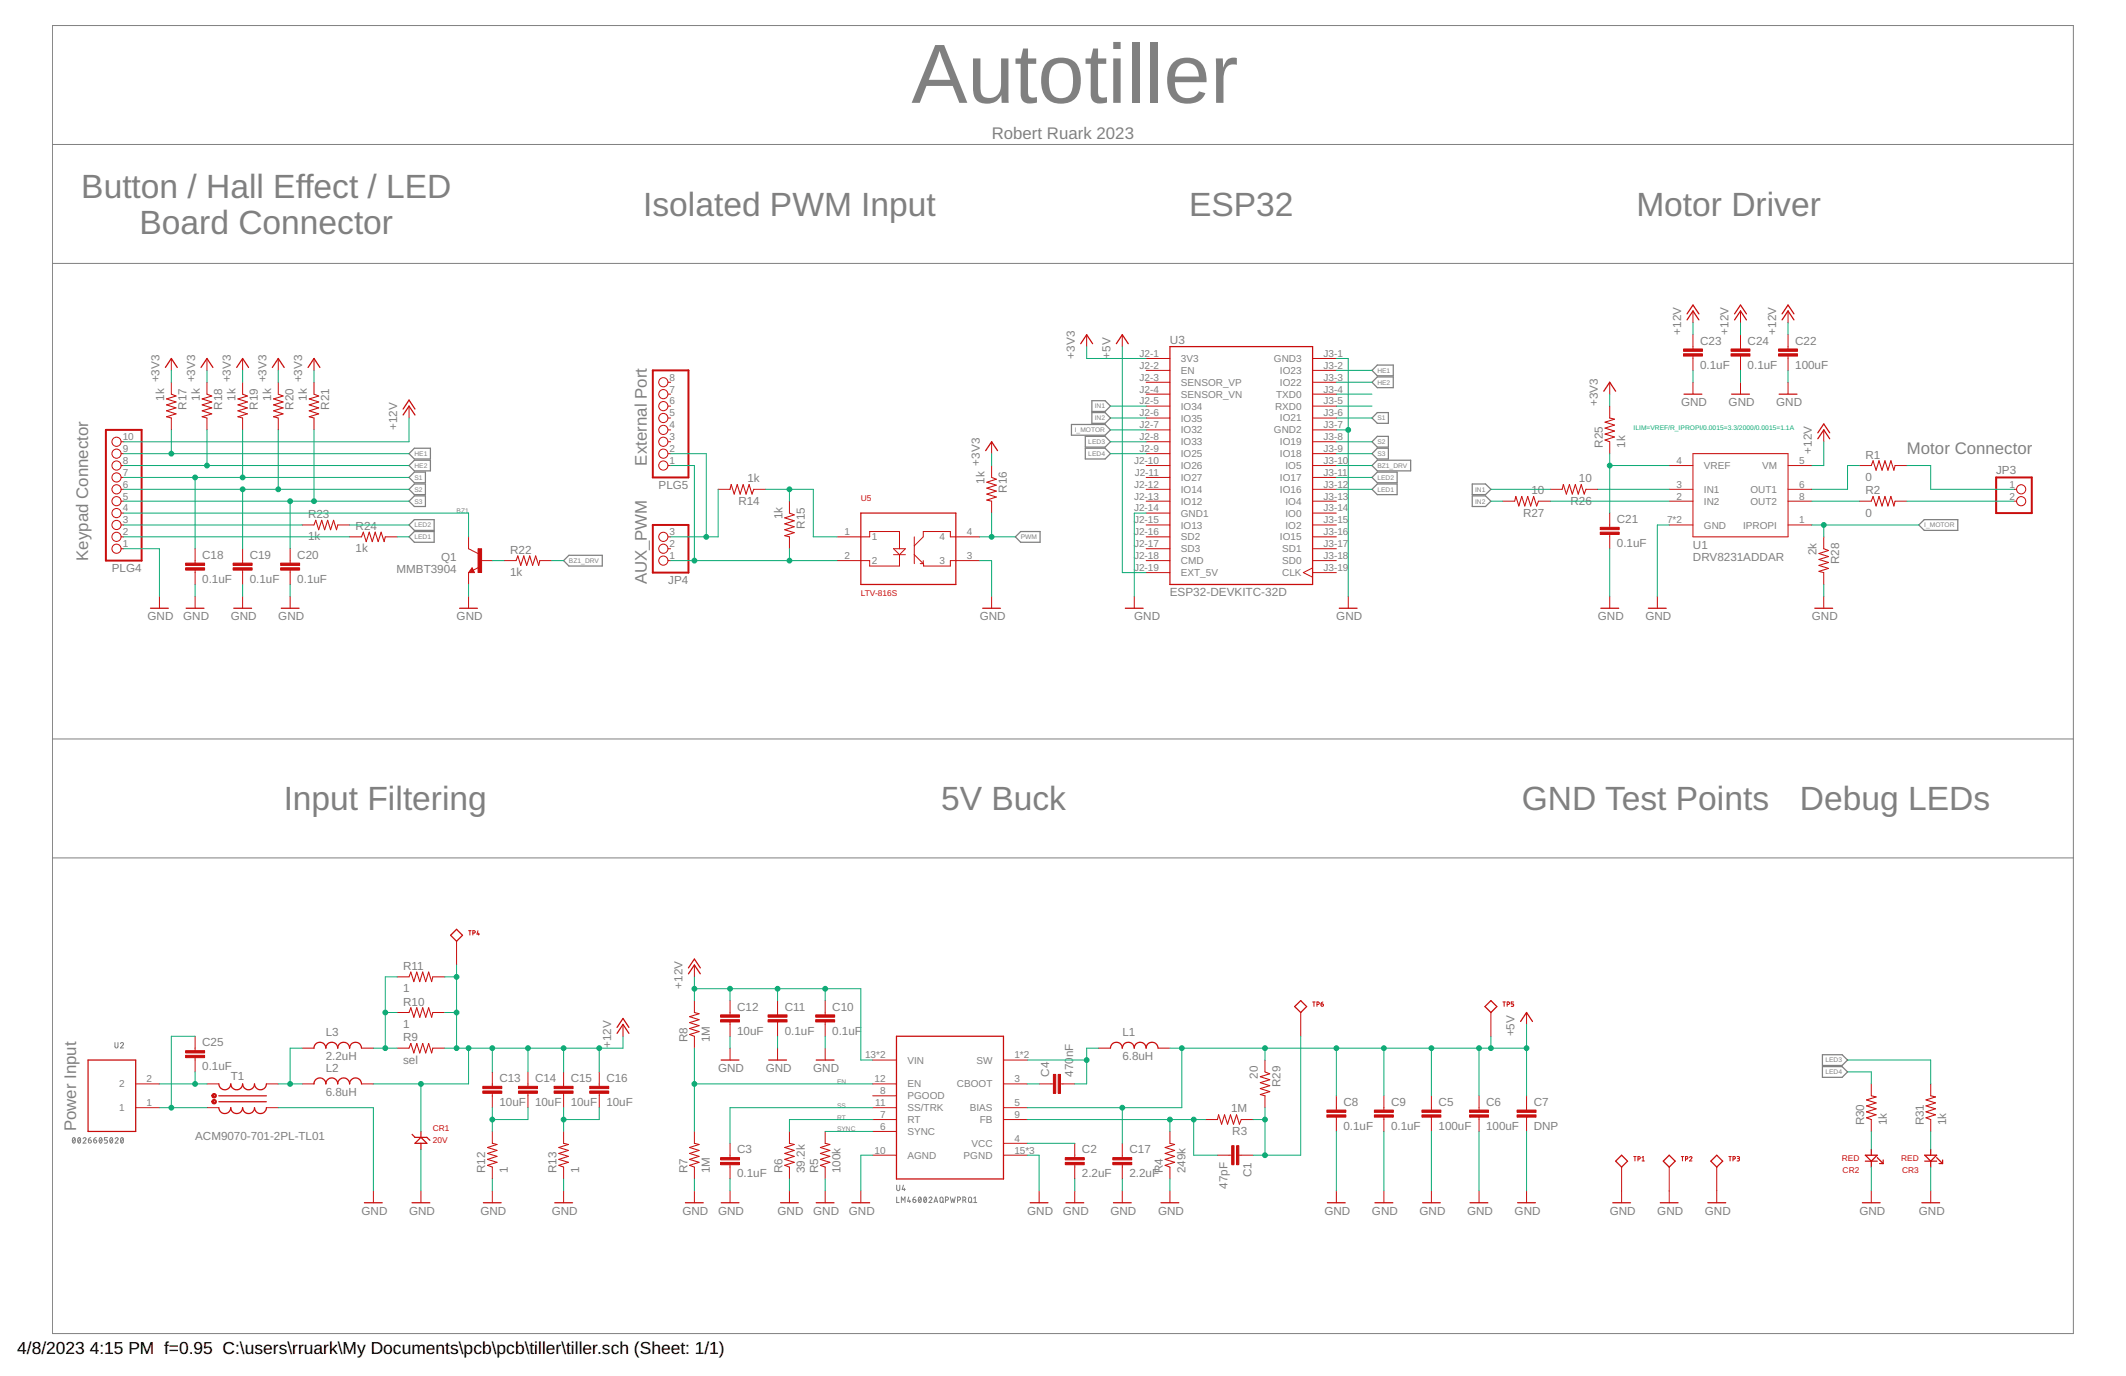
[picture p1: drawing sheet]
<svg xmlns="http://www.w3.org/2000/svg" width="432mm" height="279mm" viewBox="0 0 432 279" stroke-linecap="round" stroke-linejoin="round" font-family="sans-serif">
<defs><g id="words">
<text font-size="17.1" fill="#808080" x="185.1" y="20.9">Autotiller</text>
<g font-size="6.8" fill="#808080">
<text x="16.5" y="40.2">Button / Hall Effect / LED</text>
<text x="28.3" y="47.4">Board Connector</text>
<text x="130.6" y="43.8">Isolated PWM Input</text>
<text x="241.5" y="43.8">ESP32</text>
<text x="332.4" y="43.8">Motor Driver</text>
<text x="57.6" y="164.5">Input Filtering</text>
<text x="191.1" y="164.5">5V Buck</text>
<text x="309.1" y="164.5">GND Test Points</text>
<text x="365.6" y="164.5">Debug LEDs</text>
</g>
<g font-size="3.5">
<text x="3.5" y="274.9">4/8/2023</text>
<text x="18.2" y="274.9">4:15 PM f=0.95 C:\users\rruark\My Documents\pcb\pcb\tiller\tiller.sch (Sheet: 1/1)</text>
</g>
<g font-size="3.4" fill="#808080">
<text x="201.4" y="28.1">Robert Ruark 2023</text>
<text x="131.4" y="94.5" transform="rotate(-90 131.4 94.5)">External Port</text>
<text x="387.3" y="92.1">Motor Connector</text>
<text x="17.9" y="113.8" transform="rotate(-90 17.9 113.8)">Keypad Connector</text>
<text x="131.4" y="118.7" transform="rotate(-90 131.4 118.7)">AUX_PWM</text>
<text x="15.5" y="229.7" transform="rotate(-90 15.5 229.7)">Power Input</text>
</g>
<g font-size="2.4" fill="#808080">
<text x="237.6" y="69.8">U3</text>
<text x="341.4" y="68" transform="rotate(-90 341.4 68)">+12V</text>
<text x="345.3" y="70">C23</text>
<text x="351.1" y="68" transform="rotate(-90 351.1 68)">+12V</text>
<text x="355" y="70">C24</text>
<text x="360.8" y="68" transform="rotate(-90 360.8 68)">+12V</text>
<text x="364.6" y="70">C22</text>
<text x="32.4" y="77.6" transform="rotate(-90 32.4 77.6)">+3V3</text>
<text x="39.6" y="77.6" transform="rotate(-90 39.6 77.6)">+3V3</text>
<text x="46.9" y="77.6" transform="rotate(-90 46.9 77.6)">+3V3</text>
<text x="54.1" y="77.6" transform="rotate(-90 54.1 77.6)">+3V3</text>
<text x="61.4" y="77.6" transform="rotate(-90 61.4 77.6)">+3V3</text>
<text x="218.3" y="72.8" transform="rotate(-90 218.3 72.8)">+3V3</text>
<text x="225.5" y="72.8" transform="rotate(-90 225.5 72.8)">+5V</text>
<text x="345.3" y="74.8">0.1uF</text>
<text x="355" y="74.8">0.1uF</text>
<text x="364.6" y="74.8">100uF</text>
<text x="33.3" y="81.3" transform="rotate(-90 33.3 81.3)">1k</text>
<text x="37.9" y="83.2" transform="rotate(-90 37.9 83.2)">R17</text>
<text x="40.6" y="81.3" transform="rotate(-90 40.6 81.3)">1k</text>
<text x="45.2" y="83.2" transform="rotate(-90 45.2 83.2)">R18</text>
<text x="47.8" y="81.3" transform="rotate(-90 47.8 81.3)">1k</text>
<text x="52.4" y="83.2" transform="rotate(-90 52.4 83.2)">R19</text>
<text x="55.1" y="81.3" transform="rotate(-90 55.1 81.3)">1k</text>
<text x="59.6" y="83.2" transform="rotate(-90 59.6 83.2)">R20</text>
<text x="62.3" y="81.3" transform="rotate(-90 62.3 81.3)">1k</text>
<text x="66.9" y="83.2" transform="rotate(-90 66.9 83.2)">R21</text>
<text x="324.5" y="82.5" transform="rotate(-90 324.5 82.5)">+3V3</text>
<text x="341.4" y="82.5">GND</text>
<text x="351.1" y="82.5">GND</text>
<text x="360.8" y="82.5">GND</text>
<text x="80.7" y="87.3" transform="rotate(-90 80.7 87.3)">+12V</text>
<text x="199" y="94.5" transform="rotate(-90 199 94.5)">+3V3</text>
<text x="325.5" y="90.9" transform="rotate(-90 325.5 90.9)">R25</text>
<text x="330.1" y="90.9" transform="rotate(-90 330.1 90.9)">1k</text>
<text x="368" y="92.1" transform="rotate(-90 368 92.1)">+12V</text>
<text x="378.9" y="93.1">R1</text>
<text x="133.8" y="99.2">PLG5</text>
<text x="151.8" y="97.9">1k</text>
<text x="199.9" y="98.2" transform="rotate(-90 199.9 98.2)">1k</text>
<text x="204.5" y="100.1" transform="rotate(-90 204.5 100.1)">R16</text>
<text x="311" y="100.3">10</text>
<text x="320.7" y="97.9">10</text>
<text x="378.9" y="97.7">0</text>
<text x="378.9" y="100.3">R2</text>
<text x="405.4" y="96.3">JP3</text>
<text x="62.6" y="105.2">R23</text>
<text x="72.2" y="107.6">R24</text>
<text x="150" y="102.5">R14</text>
<text x="158.9" y="105.5" transform="rotate(-90 158.9 105.5)">1k</text>
<text x="163.5" y="107.3" transform="rotate(-90 163.5 107.3)">R15</text>
<text x="309.3" y="104.9">R27</text>
<text x="319" y="102.5">R26</text>
<text x="328.4" y="106.2">C21</text>
<text x="378.9" y="104.9">0</text>
<text x="41.1" y="113.5">C18</text>
<text x="50.7" y="113.5">C19</text>
<text x="60.4" y="113.5">C20</text>
<text x="62.6" y="109.7">1k</text>
<text x="72.2" y="112.2">1k</text>
<text x="89.6" y="113.8">Q1</text>
<text x="103.6" y="112.4">R22</text>
<text x="328.4" y="111.1">0.1uF</text>
<text x="343.8" y="113.8">DRV8231ADDAR</text>
<text x="343.8" y="111.4">U1</text>
<text x="369" y="112.7" transform="rotate(-90 369 112.7)">2k</text>
<text x="22.7" y="116.1">PLG4</text>
<text x="41.1" y="118.3">0.1uF</text>
<text x="50.7" y="118.3">0.1uF</text>
<text x="60.4" y="118.3">0.1uF</text>
<text x="80.5" y="116.3">MMBT3904</text>
<text x="103.6" y="117">1k</text>
<text x="135.7" y="118.6">JP4</text>
<text x="373.5" y="114.6" transform="rotate(-90 373.5 114.6)">R28</text>
<text x="30" y="125.9">GND</text>
<text x="37.2" y="125.9">GND</text>
<text x="46.9" y="125.9">GND</text>
<text x="56.5" y="125.9">GND</text>
<text x="92.7" y="125.9">GND</text>
<text x="199" y="125.9">GND</text>
<text x="230.4" y="125.9">GND</text>
<text x="237.6" y="121.1">ESP32-DEVKITC-32D</text>
<text x="271.4" y="125.9">GND</text>
<text x="324.5" y="125.9">GND</text>
<text x="334.2" y="125.9">GND</text>
<text x="368" y="125.9">GND</text>
<text x="81.9" y="196.9">R11</text>
<text x="81.9" y="201.5">1</text>
<text x="138.6" y="200.8" transform="rotate(-90 138.6 200.8)">+12V</text>
<text x="81.9" y="208.7">1</text>
<text x="81.9" y="204.2">R10</text>
<text x="149.7" y="205.2">C12</text>
<text x="159.4" y="205.2">C11</text>
<text x="169" y="205.2">C10</text>
<text x="41.1" y="212.5">C25</text>
<text x="66.2" y="215.3">2.2uH</text>
<text x="66.2" y="210.4">L3</text>
<text x="81.9" y="216">sel</text>
<text x="81.9" y="211.4">R9</text>
<text x="124.1" y="212.8" transform="rotate(-90 124.1 212.8)">+12V</text>
<text x="139.6" y="211.6" transform="rotate(-90 139.6 211.6)">R8</text>
<text x="144.2" y="211.6" transform="rotate(-90 144.2 211.6)">1M</text>
<text x="149.7" y="210.1">10uF</text>
<text x="159.4" y="210.1">0.1uF</text>
<text x="169" y="210.1">0.1uF</text>
<text x="217.9" y="214.7" transform="rotate(-90 217.9 214.7)">nF</text>
<text x="228" y="215.3">6.8uH</text>
<text x="228" y="210.4">L1</text>
<text x="307.6" y="210.4" transform="rotate(-90 307.6 210.4)">+5V</text>
<text x="41.1" y="217.3">0.1uF</text>
<text x="46.9" y="219.4">T1</text>
<text x="66.2" y="217.7">L2</text>
<text x="101.4" y="219.7">C13</text>
<text x="108.7" y="219.7">C14</text>
<text x="115.9" y="219.7">C15</text>
<text x="123.2" y="219.7">C16</text>
<text x="145.9" y="217.7">GND</text>
<text x="155.5" y="217.7">GND</text>
<text x="165.2" y="217.7">GND</text>
<text x="213.1" y="218.6" transform="rotate(-90 213.1 218.6)">C4</text>
<text x="217.9" y="218.6" transform="rotate(-90 217.9 218.6)">470</text>
<text x="255.5" y="219.1" transform="rotate(-90 255.5 219.1)">20</text>
<text x="260" y="220.8" transform="rotate(-90 260 220.8)">R29</text>
<text x="66.2" y="222.5">6.8uH</text>
<text x="101.4" y="224.5">10uF</text>
<text x="108.7" y="224.5">10uF</text>
<text x="115.9" y="224.5">10uF</text>
<text x="123.2" y="224.5">10uF</text>
<text x="250" y="225.9">1M</text>
<text x="272.9" y="224.5">C8</text>
<text x="282.5" y="224.5">C9</text>
<text x="292.2" y="224.5">C5</text>
<text x="301.8" y="224.5">C6</text>
<text x="311.5" y="224.5">C7</text>
<text x="39.6" y="231.4">ACM9070-701-2PL-TL01</text>
<text x="250.3" y="230.4">R3</text>
<text x="272.9" y="229.4">0.1uF</text>
<text x="282.5" y="229.4">0.1uF</text>
<text x="292.2" y="229.4">100uF</text>
<text x="301.8" y="229.4">100uF</text>
<text x="311.5" y="229.4">DNP</text>
<text x="378.6" y="228.5" transform="rotate(-90 378.6 228.5)">R30</text>
<text x="383.2" y="228.5" transform="rotate(-90 383.2 228.5)">1k</text>
<text x="390.7" y="228.5" transform="rotate(-90 390.7 228.5)">R31</text>
<text x="395.3" y="228.5" transform="rotate(-90 395.3 228.5)">1k</text>
<text x="98.6" y="238.2" transform="rotate(-90 98.6 238.2)">R12</text>
<text x="103.1" y="238.2" transform="rotate(-90 103.1 238.2)">1</text>
<text x="113" y="238.2" transform="rotate(-90 113 238.2)">R13</text>
<text x="117.6" y="238.2" transform="rotate(-90 117.6 238.2)">1</text>
<text x="139.6" y="238.2" transform="rotate(-90 139.6 238.2)">R7</text>
<text x="144.2" y="238.2" transform="rotate(-90 144.2 238.2)">1M</text>
<text x="149.7" y="239">0.1uF</text>
<text x="149.7" y="234.2">C3</text>
<text x="158.9" y="238.2" transform="rotate(-90 158.9 238.2)">R6</text>
<text x="163.5" y="238.2" transform="rotate(-90 163.5 238.2)">39.2k</text>
<text x="166.2" y="238.2" transform="rotate(-90 166.2 238.2)">R5</text>
<text x="170.7" y="238.2" transform="rotate(-90 170.7 238.2)">100k</text>
<text x="219.7" y="239">2.2uF</text>
<text x="219.7" y="234.2">C2</text>
<text x="229.4" y="239">2.2uF</text>
<text x="229.4" y="234.2">C17</text>
<text x="236.2" y="238.2" transform="rotate(-90 236.2 238.2)">R4</text>
<text x="240.7" y="238.2" transform="rotate(-90 240.7 238.2)">249k</text>
<text x="254.2" y="239" transform="rotate(-90 254.2 239)">C1</text>
<text x="249.3" y="241.4" transform="rotate(-90 249.3 241.4)">47pF</text>
<text x="73.4" y="246.6">GND</text>
<text x="83.1" y="246.6">GND</text>
<text x="97.6" y="246.6">GND</text>
<text x="112.1" y="246.6">GND</text>
<text x="138.6" y="246.6">GND</text>
<text x="145.9" y="246.6">GND</text>
<text x="157.9" y="246.6">GND</text>
<text x="165.2" y="246.6">GND</text>
<text x="172.4" y="246.6">GND</text>
<text x="208.6" y="246.6">GND</text>
<text x="215.9" y="246.6">GND</text>
<text x="225.5" y="246.6">GND</text>
<text x="235.2" y="246.6">GND</text>
<text x="269" y="246.6">GND</text>
<text x="278.7" y="246.6">GND</text>
<text x="288.3" y="246.6">GND</text>
<text x="298" y="246.6">GND</text>
<text x="307.6" y="246.6">GND</text>
<text x="326.9" y="246.6">GND</text>
<text x="336.6" y="246.6">GND</text>
<text x="346.3" y="246.6">GND</text>
<text x="377.7" y="246.6">GND</text>
<text x="389.7" y="246.6">GND</text>
</g>
<g font-size="2" fill="#808080">
<text x="136" y="77.3">8</text>
<text x="231.5" y="72.5">J2-1</text>
<text x="231.5" y="74.9">J2-2</text>
<text x="231.5" y="77.3">J2-3</text>
<text x="239.8" y="73.5">3V3</text>
<text x="239.8" y="75.9">EN</text>
<text x="258.7" y="73.5">GND3</text>
<text x="260" y="75.9">IO23</text>
<text x="268.8" y="77.3">J3-3</text>
<text x="268.8" y="74.9">J3-2</text>
<text x="268.8" y="72.5">J3-1</text>
<text x="136" y="82.1">6</text>
<text x="136" y="79.7">7</text>
<text x="231.5" y="79.7">J2-4</text>
<text x="231.5" y="82.1">J2-5</text>
<text x="239.8" y="78.4">SENSOR_VP</text>
<text x="239.8" y="80.8">SENSOR_VN</text>
<text x="239.8" y="83.2">IO34</text>
<text x="259" y="83.2">RXD0</text>
<text x="259.2" y="80.8">TXD0</text>
<text x="260" y="78.3">IO22</text>
<text x="268.8" y="82.1">J3-5</text>
<text x="268.8" y="79.7">J3-4</text>
<text x="24.9" y="89.4">10</text>
<text x="136" y="89.4">3</text>
<text x="136" y="86.9">4</text>
<text x="136" y="84.5">5</text>
<text x="231.5" y="84.5">J2-6</text>
<text x="231.5" y="86.9">J2-7</text>
<text x="231.5" y="89.4">J2-8</text>
<text x="239.8" y="85.6">IO35</text>
<text x="239.8" y="88">IO32</text>
<text x="258.7" y="88">GND2</text>
<text x="260" y="85.6">IO21</text>
<text x="268.8" y="89.4">J3-8</text>
<text x="268.8" y="86.9">J3-7</text>
<text x="268.8" y="84.5">J3-6</text>
<text x="24.9" y="94.2">8</text>
<text x="24.9" y="91.8">9</text>
<text x="136" y="94.2">1</text>
<text x="136" y="91.8">2</text>
<text x="230.3" y="94.2">J2-10</text>
<text x="231.5" y="91.8">J2-9</text>
<text x="239.8" y="90.4">IO33</text>
<text x="239.8" y="92.8">IO25</text>
<text x="239.8" y="95.3">IO26</text>
<text x="260" y="92.8">IO18</text>
<text x="260" y="90.4">IO19</text>
<text x="261.1" y="95.2">IO5</text>
<text x="268.8" y="94.2">J3-10</text>
<text x="268.8" y="91.8">J3-9</text>
<text x="340.5" y="94.2">4</text>
<text x="346.1" y="95.3">VREF</text>
<text x="357.9" y="95.2">VM</text>
<text x="365.4" y="94.2">5</text>
<text x="24.9" y="101.4">5</text>
<text x="24.9" y="99">6</text>
<text x="24.9" y="96.6">7</text>
<text x="230.3" y="99">J2-12</text>
<text x="230.3" y="101.4">J2-13</text>
<text x="230.5" y="96.6">J2-11</text>
<text x="239.8" y="97.7">IO27</text>
<text x="239.8" y="100.1">IO14</text>
<text x="260" y="100.1">IO16</text>
<text x="260" y="97.7">IO17</text>
<text x="268.8" y="101.4">J3-13</text>
<text x="268.8" y="99">J3-12</text>
<text x="268.8" y="96.6">J3-11</text>
<text x="340.5" y="101.4">2</text>
<text x="340.5" y="99">3</text>
<text x="346.1" y="100.1">IN1</text>
<text x="355.5" y="100.1">OUT1</text>
<text x="365.4" y="99">6</text>
<text x="365.4" y="101.4">8</text>
<text x="408.1" y="99">1</text>
<text x="408.1" y="101.4">2</text>
<text x="24.9" y="106.3">3</text>
<text x="24.9" y="103.8">4</text>
<text x="230.3" y="103.8">J2-14</text>
<text x="230.3" y="106.3">J2-15</text>
<text x="239.8" y="102.5">IO12</text>
<text x="239.8" y="104.9">GND1</text>
<text x="239.8" y="107.3">IO13</text>
<text x="261.1" y="107.3">IO2</text>
<text x="261.1" y="104.9">IO0</text>
<text x="261.1" y="102.5">IO4</text>
<text x="268.8" y="106.3">J3-15</text>
<text x="268.8" y="103.8">J3-14</text>
<text x="338.6" y="106.3">7*2</text>
<text x="346.1" y="107.3">GND</text>
<text x="346.1" y="102.5">IN2</text>
<text x="354" y="107.3">IPROPI</text>
<text x="355.5" y="102.5">OUT2</text>
<text x="365.4" y="106.3">1</text>
<text x="24.9" y="111.1">1</text>
<text x="24.9" y="108.7">2</text>
<text x="136" y="113.5">1</text>
<text x="136" y="111.1">2</text>
<text x="136" y="108.7">3</text>
<text x="171.5" y="113.5">2</text>
<text x="171.5" y="108.7">1</text>
<text x="177.1" y="109.7">1</text>
<text x="190.8" y="109.7">4</text>
<text x="196.4" y="108.7">4</text>
<text x="196.4" y="113.5">3</text>
<text x="230.3" y="108.7">J2-16</text>
<text x="230.3" y="111.1">J2-17</text>
<text x="230.3" y="113.5">J2-18</text>
<text x="239.8" y="109.7">SD2</text>
<text x="239.8" y="112.2">SD3</text>
<text x="260" y="109.7">IO15</text>
<text x="260.4" y="112.1">SD1</text>
<text x="268.8" y="113.5">J3-18</text>
<text x="268.8" y="111.1">J3-17</text>
<text x="268.8" y="108.7">J3-16</text>
<text x="177.1" y="114.6">2</text>
<text x="190.8" y="114.6">3</text>
<text x="230.3" y="115.9">J2-19</text>
<text x="239.8" y="114.6">CMD</text>
<text x="239.8" y="117">EXT_5V</text>
<text x="260.4" y="117">CLK</text>
<text x="260.4" y="114.6">SD0</text>
<text x="268.8" y="115.9">J3-19</text>
<text x="175.7" y="214.9">13*2</text>
<text x="184.3" y="216">VIN</text>
<text x="198.3" y="216">SW</text>
<text x="206" y="214.9">1*2</text>
<text x="24.2" y="220.8">2</text>
<text x="29.8" y="219.7">2</text>
<text x="177.6" y="219.7">12</text>
<text x="184.3" y="220.8">EN</text>
<text x="194.3" y="220.8">CBOOT</text>
<text x="206" y="219.7">3</text>
<text x="24.2" y="225.6">1</text>
<text x="29.8" y="224.6">1</text>
<text x="177.8" y="224.6">11</text>
<text x="178.7" y="222.2">8</text>
<text x="178.7" y="227">7</text>
<text x="184.3" y="223.2">PGOOD</text>
<text x="184.3" y="225.6">SS/TRK</text>
<text x="197" y="225.6">BIAS</text>
<text x="206" y="224.6">5</text>
<text x="206" y="227">9</text>
<text x="178.7" y="229.4">6</text>
<text x="184.3" y="228">RT</text>
<text x="184.3" y="230.5">SYNC</text>
<text x="197.3" y="232.9">VCC</text>
<text x="199" y="228">FB</text>
<text x="206" y="231.8">4</text>
<text x="177.6" y="234.2">10</text>
<text x="184.3" y="235.3">AGND</text>
<text x="195.7" y="235.3">PGND</text>
<text x="206" y="234.2">15*3</text>
</g>
<g font-size="1.7" fill="#c90d0c">
<text x="174.8" y="101.8">U5</text>
<text x="174.8" y="121.1">LTV-816S</text>
<text x="87.9" y="229.7">CR1</text>
<text x="87.9" y="232.2">20V</text>
<text x="374.1" y="235.8">RED</text>
<text x="374.2" y="238.2">CR2</text>
<text x="386.1" y="235.8">RED</text>
<text x="386.3" y="238.2">CR3</text>
</g>
<g font-size="1.4" fill="#808080">
<text x="279.7" y="75.7">HE1</text>
<text x="222.3" y="82.9">IN1</text>
<text x="279.7" y="78.1">HE2</text>
<text x="218.3" y="87.8">I_MOTOR</text>
<text x="222.3" y="85.4">IN2</text>
<text x="279.7" y="85.4">S1</text>
<text x="84.2" y="95">HE2</text>
<text x="84.2" y="92.6">HE1</text>
<text x="221" y="90.2">LED3</text>
<text x="221" y="92.6">LED4</text>
<text x="279.7" y="92.6">S3</text>
<text x="279.7" y="90.2">S2</text>
<text x="279.7" y="95">BZ1_DRV</text>
<text x="84.2" y="99.8">S2</text>
<text x="84.2" y="97.4">S1</text>
<text x="279.7" y="99.8">LED1</text>
<text x="279.7" y="97.4">LED2</text>
<text x="299.6" y="99.8">IN1</text>
<text x="84.2" y="107.1">LED2</text>
<text x="84.2" y="102.3">S3</text>
<text x="92.7" y="104.2">BZ1</text>
<text x="299.6" y="102.3">IN2</text>
<text x="390.8" y="107.1">I_MOTOR</text>
<text x="84.2" y="109.5">LED1</text>
<text x="207.3" y="109.5">PWM</text>
<text x="115.6" y="114.3">BZ1_DRV</text>
<text x="370.7" y="215.7">LED3</text>
<text x="170" y="220.1">EN</text>
<text x="370.7" y="218.2">LED4</text>
<text x="170" y="227.3">RT</text>
<text x="170" y="224.9">SS</text>
<text x="170" y="229.7">SYNC</text>
</g>
<text font-size="1.4" fill="#0dab76" x="331.8" y="87.3">ILIM=VREF/R_IPROPI/0.0015=3.3/2000/0.0015=1.1A</text>
</g></defs>
<g fill="none" stroke="#808080" stroke-width=".2">
<path d="M10.6 5.2h410.5v265.6h-410.5zM10.6 29.3h410.5M10.6 53.5h410.5M10.6 150.1h410.5M10.6 174.2h410.5M23.3 211.7l.1 .9 .2 .2 .3-.2 .1-.9M24.5 211.9a.3 .3 0 0 1 .4-.2 .3 .3 0 0 1 .1 .5l-.5 .6h.6M14.8 231.1l.1-.1a.56 .56 0 0 1 .4 .6 .56 .56 0 0 1-.4 .5l-.2-.6zM15.2 231.2l-.4 .7M15.9 231.1l.1-.1a.57 .57 0 0 1 .4 .6 .57 .57 0 0 1-.4 .5l-.2-.6zM16.3 231.2l-.5 .7M16.9 231.2a.3 .3 0 0 1 .4-.2 .3 .3 0 0 1 .1 .5l-.5 .6h.6"/>
<path d="M17.9 231.5h.4a.31 .31 0 0 1 .3 .3 .31 .31 0 0 1-.3 .3 .31 .31 0 0 1-.4-.3zM18.4 231l-.3 .1-.2 .4M19 231.5h.4a.31 .31 0 0 1 .3 .3 .31 .31 0 0 1-.4 .3 .31 .31 0 0 1-.3-.3zM19.5 231l-.3 .1-.2 .4M20.3 231.1v-.1a.56 .56 0 0 1 .4 .6 .56 .56 0 0 1-.4 .5l-.2-.6zM20.7 231.2l-.5 .7M21.8 231h-.6v.5h.4a.32 .32 0 0 1 .2 .3 .32 .32 0 0 1-.2 .3h-.4M22.4 231.1l.1-.1a.57 .57 0 0 1 .4 .6 .57 .57 0 0 1-.4 .5l-.2-.6zM22.9 231.2l-.5 .7M23.4 231.2a.3 .3 0 0 1 .4-.2 .3 .3 0 0 1 .1 .5l-.5 .6h.6M24.6 231.1l.1-.1a.56 .56 0 0 1 .4 .6 .56 .56 0 0 1-.4 .5l-.2-.6zM25 231.2l-.5 .7"/>
<path d="M182.1 240.6v.8l.3 .4 .3-.2 .1-1M182.1 243.1v1.1h.5M183.1 244.2v-1.1l.4 .6 .3-.6v1.1M183.5 240.6l-.3 .9h.7M183.7 241.3v.5M184.6 243.1l-.3 .8h.7M184.8 243.7v.5M185.4 243.6h.4a.31 .31 0 0 1 .2 .3 .31 .31 0 0 1-.3 .3 .31 .31 0 0 1-.3-.3zM185.9 243.1l-.3 .1-.2 .4M186.6 243.1h.1a.57 .57 0 0 1 .4 .5 .57 .57 0 0 1-.4 .6l-.2-.6zM187.1 243.3l-.5 .6M187.7 243.1h.1a.56 .56 0 0 1 .4 .5 .56 .56 0 0 1-.4 .6l-.2-.6z"/>
<path d="M188.2 243.3l-.5 .6M188.7 243.3a.31 .31 0 0 1 .4-.2 .31 .31 0 0 1 .1 .5l-.5 .6h.6M189.7 244.2l.4-1.1 .3 1.1M189.8 243.9h.6M191 243.1h.3l.2 .3v.6l-.2 .2-.4-.2zM191.4 243.9l.3 .3M192 243.7l.6-.1v-.4l-.6-.1v1.1M193 243.1l.3 1.1 .2-.8 .3 .8 .2-1.1M194.5 243.7l.5-.1v-.4l-.5-.1v1.1M195.6 243.7l.5-.1v-.4l-.5-.1v1.1M195.9 243.7l.3 .5M196.8 243.1h.3l.2 .3v.6l-.2 .2-.3-.1-.1-.2z"/>
<path d="M197.2 243.9l.2 .3M197.8 244.2h.6M197.8 243.3l.3-.2v1.1"/>
</g>
<g fill="none" stroke="#808080" stroke-width=".25">
<path d="M278.7 77.6l1-1.1h3.3v2.2h-3.3zM278.7 75.2l1-1.1h3.3v2.2h-3.3zM83.1 99.4l1.1-1.1h2.2v2.1h-2.2zM83.1 94.5l1.1-1h3.2v2.1h-3.2zM84.2 95.9h2.2v2.1h-2.2l-1.1-1.1zM84.2 91h3.2v2.2h-3.2l-1.1-1.1zM217.6 86.2h6.9l1 1.1-1 1.1h-6.9zM220.4 91h4.1l1 1.1-1 1.1h-4.1zM220.4 88.6h4.1l1 1.1-1 1.1h-4.1zM221.8 83.8h2.7l1 1.1-1 1.1h-2.7zM221.8 81.4h2.7l1 1.1-1 1h-2.7zM278.7 99.4l1-1.1h4.1v2.1h-4.1z"/>
<path d="M278.7 96.9l1-1h4.1v2.1h-4.1zM279.7 91h2.3v2.2h-2.3l-1-1.1zM279.7 83.8h2.3v2.2h-2.3l-1-1.1zM279.7 88.6h2.3v2.2h-2.3l-1-1.1zM279.7 93.5h6.8v2.1h-6.8l-1-1.1zM299 98.3h2.7l1.1 1.1-1.1 1h-2.7zM83.1 109l1.1-1.1h4v2.2h-4zM83.1 106.6l1.1-1.1h4v2.2h-4zM83.1 101.8l1.1-1.1h2.2v2.1h-2.2zM114.5 113.8l1-1h6.8v2.1h-6.8zM207.3 107.9h3.9v2.2h-3.9l-1.1-1.1zM299 100.7h2.7l1.1 1.1-1.1 1h-2.7z"/>
<path d="M389.7 106.6l1.1-1.1h6.8v2.2h-6.8zM370.1 214.2h4l1.1 1-1.1 1.1h-4zM370.1 216.6h4l1.1 1.1-1.1 1.1h-4z"/>
</g>
<path d="M132.6 75.2h7.2v21.7h-7.2zM21.5 87.3h7.3v26.5h-7.3zM405.4 96.9h7.3v7.3h-7.3zM132.6 106.6h7.2v9.7h-7.2z" fill="none" stroke="#c90d0c" stroke-width=".4"/>
<g fill="none" stroke="#c90d0c" stroke-width=".2">
<path d="M34.8 72.8v2.4M34.8 77.6v2.4M42 72.8v2.4M42 77.6v2.4M49.3 72.8v2.4M49.3 77.6v2.4M56.5 72.8v2.4M56.5 77.6v2.4M63.8 72.8v2.4M63.8 77.6v2.4M135.7 77.6h.5M220.7 68v2.4"/>
<path d="M227.9 68v2.4M232.8 77.6h4.8M232.8 72.8h4.8M232.8 75.2h4.8M266.6 77.6h4.8M266.6 72.8h4.8M266.6 75.2h4.8M326.9 77.6v2.4M343.9 63.1v2.5M343.9 68v2.9M343.9 72.3v2.9M343.9 77.6v2.4"/>
<path d="M353.5 63.1v2.5M353.5 68v2.9M353.5 72.3v2.9M353.5 77.6v2.4M363.2 63.1v2.5M363.2 68v2.9M363.2 72.3v2.9M363.2 77.6v2.4M24.6 94.5h.5M24.6 92.1h.5M24.6 89.7h.5M24.6 99.4h.5"/>
<path d="M24.6 96.9h.5M34.8 84.9v2.4M42 84.9v2.4M49.3 84.9v2.4M56.5 84.9v2.4M63.8 84.9v2.4M83.1 82.5v2.4M135.7 94.5h.5M135.7 92.1h.5M135.7 89.7h.5M135.7 87.3h.5M135.7 84.9h.5"/>
<path d="M135.7 82.5h.5M135.7 80h.5M145.9 99.4h2.4M153.1 99.4h2.4M201.4 89.7v2.4M201.4 94.5v2.4M232.8 94.5h4.8M232.8 92.1h4.8M232.8 89.7h4.8M232.8 87.3h4.8M232.8 84.9h4.8M232.8 82.5h4.8"/>
<path d="M232.8 80h4.8M232.8 99.4h4.8M232.8 96.9h4.8M266.6 94.5h4.8M266.6 92.1h4.8M266.6 89.7h4.8M266.6 87.3h4.8M266.6 84.9h4.8M266.6 82.5h4.8M266.6 80h4.8M266.6 99.4h4.8M266.6 96.9h4.8"/>
<path d="M314.9 99.4h2.4M322.1 99.4h2.4M326.9 82.5v2.4M326.9 89.7v2.4M339 94.5h4.9M339 99.4h4.9M343.9 92.1h19.3v16.9h-19.3zM363.2 94.5h4.8M363.2 99.4h4.8M370.4 87.3v2.4M377.7 94.5h2.4M384.9 94.5h2.4"/>
<path d="M409 99.4h.6M24.6 111.4h.5M24.6 109h.5M24.6 106.6h.5M24.6 104.2h.5M24.6 101.8h.5M39.6 111.4v2.9M39.6 115.8v2.9M49.3 111.4v2.9M49.3 115.8v2.9M58.9 111.4v2.9M58.9 115.8v2.9"/>
<path d="M61.4 106.6h2.4M68.6 106.6h2.4M71 109h2.4M78.3 109h2.4M95.2 109v2.4l1.9 1M95.2 116.3v2.4M95.9 115.3l.5 1h-1.2zM97.3 115.2l-1.2 .6M97.6 113.8h2.4M102.4 113.8h2.4M109.6 113.8h2.5M135.7 111.4h.5"/>
<path d="M135.7 109h.5M135.7 113.8h.5M160.3 101.8v2.4M160.3 109v2.4M170 109h6.6v-1.1h6.1v3.5M181.5 111.4h2.4l-1.2 1.2zM181.5 112.6h2.4M182.7 112.6v2.3h-6.1v-1.1h-6.6M185.7 109v5.4M185.7 112.6l1.8 1.8M186.9 114.4h.6M187.5 113.8v.6"/>
<path d="M194 113.8h-1v1.1h-5.4v-.4M194.1 109h-1.1v-1.1h-5.5v1.1l-1.8 1.8M194.1 109h4.9M194.1 113.8h4.9M201.4 101.8v2.4M232.8 111.4h4.8M232.8 109h4.8M232.8 106.6h4.8M232.8 104.2h4.8M232.8 101.8h4.8M232.8 113.8h4.8M232.8 116.3h4.8"/>
<path d="M266.6 111.4h4.8M266.6 109h4.8M266.6 106.6h4.8M266.6 104.2h4.8M266.6 101.8h4.8M266.6 113.8h4.8M266.6 116.3h4.8M266.6 115.3l-1.9 1 1.9 .9M305.2 101.8h2.4M312.5 101.8h2.4M326.9 104.2v2.9M326.9 108.5v2.9"/>
<path d="M339 106.6h4.9M339 101.8h4.9M363.2 106.6h4.8M363.2 101.8h4.8M370.4 109v2.4M370.4 116.3v2.4M377.7 101.8h2.4M384.9 101.8h2.4M409 101.8h.6M32.4 121.1v2.4M39.6 121.1v2.4M49.3 121.1v2.4"/>
<path d="M58.9 121.1v2.4M95.2 121.1v2.4M201.4 121.1v2.4M230.4 121.1v2.4M273.8 121.1v2.4M326.9 121.1v2.4M336.6 121.1v2.4M370.4 121.1v2.4M80.7 198.4h2.4M87.9 198.4h2.4M92.7 191.1v4.8M95.2 189h.5"/>
<path d="M95.4 189v.9M96 189.5l.5-.1v-.3l-.5-.1v.9M97.1 189l-.2 .7h.5M97.2 189.5v.4M141 195.9v2.5M39.6 210.4v2.9M39.6 214.8v2.9M61.4 212.8h2.4M73.4 212.8h2.4M80.7 212.8h2.4M80.7 205.6h2.4M87.9 212.8h2.4"/>
<path d="M87.9 205.6h2.4M100 217.7v2.9M107.2 217.7v2.9M114.5 217.7v2.9M121.7 217.7v2.9M126.5 208v2.4M141 203.2v2.4M141 210.4v2.4M148.3 203.2v2.9M148.3 207.5v2.9M148.3 212.8v2.4M157.9 203.2v2.9"/>
<path d="M157.9 207.5v2.9M157.9 212.8v2.4M167.6 203.2v2.9M167.6 207.5v2.9M167.6 212.8v2.4M177.2 215.2h4.9M203.8 215.2h4.8M223.1 212.8h2.4M235.2 212.8h2.4M256.9 215.2v2.5M264.2 205.6v4.8M266.6 203.5h.5"/>
<path d="M266.9 203.5v.8M267.5 204l.4-.1 .1-.3-.2-.1h-.3v.8M268.3 203.9h.3a.25 .25 0 0 1 .2 .2 .25 .25 0 0 1-.3 .2 .25 .25 0 0 1-.2-.2zM268.7 203.5l-.3 .1-.1 .3M302.8 205.6v4.8M305.2 203.5h.6M305.5 203.5v.8M306.1 204l.5-.1-.1-.4h-.4v.8M307.4 203.5h-.5v.4h.4l.1 .1-.1 .3h-.4M310 205.6v2.4M27.6 224.9h4.8M27.6 220.1h4.8"/>
<path d="M42 224.9h2.4M42 220.1h2.4M54.1 224.9h2.4M54.1 220.1h2.4M61.4 220.1h2.4M73.4 220.1h2.4M100 222v2.9M100 229.7v2.5M100 237v2.4M107.2 222v2.9M114.5 222v2.9M114.5 229.7v2.5"/>
<path d="M114.5 237v2.4M121.7 222v2.9M141 229.7v2.5M141 237v2.4M148.3 232.2v2.9M148.3 236.5v2.9M160.3 229.7v2.5M160.3 237v2.4M167.6 229.7v2.5M167.6 237v2.4M177.2 224.9h4.9M177.2 220.1h4.9"/>
<path d="M177.2 227.3h4.9M177.2 234.6h4.9M177.2 222.5h4.9M177.2 229.7h4.9M203.8 224.9h4.8M203.8 220.1h4.8M203.8 227.3h4.8M203.8 232.2h4.8M203.8 234.6h4.8M211.1 220.1h2.9M215.4 220.1h2.9M218.3 232.2v2.9"/>
<path d="M218.3 236.5v2.9M227.9 232.2v2.9M227.9 236.5v2.9M237.6 229.7v2.5M237.6 237v2.4M244.9 227.3h2.4M247.3 234.6h2.9M251.6 234.6h2.9M252.1 227.3h2.4M256.9 222.5v2.4M271.4 222.5v2.9M271.4 226.8v2.9"/>
<path d="M281.1 222.5v2.9M281.1 226.8v2.9M290.7 222.5v2.9M290.7 226.8v2.9M300.4 222.5v2.9M300.4 226.8v2.9M310 222.5v2.9M310 226.8v2.9M329.4 237v7.2M331.8 234.8h.5M332.1 234.8v.9M332.7 235.4l.4-.2v-.3l-.4-.1v.9"/>
<path d="M333.5 235l.2-.2v.9M333.5 235.7h.5M339 237v7.2M341.5 234.8h.5M341.7 234.8v.9M342.3 235.4l.5-.2v-.3l-.5-.1v.9M343.2 235a.25 .25 0 0 1 .3-.1 .25 .25 0 0 1 .1 .3l-.4 .5h.4M348.7 237v7.2M351.1 234.8h.5M351.4 234.8v.9M352 235.4l.4-.2v-.3l-.4-.1v.9M352.8 234.8l.4 .1 .1 .1-.1 .2h-.3"/>
<path d="M353.1 235.2l.2 .1v.3l-.5 .1M380.1 220.1v2.4M380.1 227.3v2.4M392.1 220.1v2.4M392.1 227.3v2.4M75.8 241.8v2.4M85.5 241.8v2.4M100 241.8v2.4M114.5 241.8v2.4M141 241.8v2.4M148.3 241.8v2.4M160.3 241.8v2.4"/>
<path d="M167.6 241.8v2.4M174.8 241.8v2.4M211.1 241.8v2.4M218.3 241.8v2.4M227.9 241.8v2.4M237.6 241.8v2.4M271.4 241.8v2.4M281.1 241.8v2.4M290.7 241.8v2.4M300.4 241.8v2.4M310 241.8v2.4M380.1 241.8v2.4"/>
<path d="M392.1 241.8v2.4"/>
<circle cx="134.7" cy="77.6" r=".93"/>
<circle cx="23.7" cy="94.5" r=".93"/>
<circle cx="23.7" cy="89.7" r=".93"/>
<circle cx="23.7" cy="92.1" r=".93"/>
<circle cx="23.7" cy="99.4" r=".93"/>
<circle cx="23.7" cy="96.9" r=".93"/>
<circle cx="134.7" cy="80" r=".93"/>
<circle cx="134.7" cy="84.9" r=".93"/>
<circle cx="134.7" cy="82.5" r=".93"/>
<circle cx="134.7" cy="94.5" r=".93"/>
<circle cx="134.7" cy="89.7" r=".93"/>
<circle cx="134.7" cy="87.3" r=".93"/>
<circle cx="134.7" cy="92.1" r=".93"/>
<circle cx="410.5" cy="99.4" r=".93"/>
<circle cx="23.7" cy="101.8" r=".93"/>
<circle cx="23.7" cy="111.4" r=".93"/>
<circle cx="23.7" cy="109" r=".93"/>
<circle cx="23.7" cy="104.2" r=".93"/>
<circle cx="23.7" cy="106.6" r=".93"/>
<circle cx="134.7" cy="113.8" r=".93"/>
<circle cx="134.7" cy="111.4" r=".93"/>
<circle cx="134.7" cy="109" r=".93"/>
<circle cx="410.5" cy="101.8" r=".93"/>
</g>
<g fill="none" stroke="#c90d0c" stroke-width=".25">
<path d="M33.6 74.6l1.2-1.8 1.2 1.8M40.8 74.6l1.2-1.8 1.2 1.8M48.1 74.6l1.2-1.8 1.2 1.8M55.3 74.6l1.2-1.8 1.2 1.8M62.6 74.6l1.2-1.8 1.2 1.8M219.5 69.8l1.2-1.8 1.2 1.8M226.7 69.8l1.2-1.8 1.3 1.8M237.6 70.4h29v48.3h-29zM325.7 79.4l1.2-1.8 1.2 1.8M342.6 65l1.3-1.9 1.2 1.9M342.6 63.7l1.3-1.8 1.2 1.8M352.3 65l1.2-1.9 1.2 1.9"/>
<path d="M352.3 63.7l1.2-1.8 1.2 1.8M361.9 65l1.3-1.9 1.2 1.9M361.9 63.7l1.3-1.8 1.2 1.8M81.9 84.3l1.2-1.8 1.2 1.8M81.9 83.1l1.2-1.9 1.2 1.9M200.2 91.5l1.2-1.8 1.2 1.8M342 80h3.7M351.7 80h3.6M361.4 80h3.6M369.2 89.1l1.2-1.8 1.2 1.8M369.2 87.9l1.2-1.8 1.2 1.8M95.9 115.8l-.1 .2h.3l-.2-.5-.5 .6h.7"/>
<path d="M174.8 104.2h19.3v14.5h-19.3zM30.6 123.5h3.6M37.8 123.5h3.6M47.5 123.5h3.6M57.1 123.5h3.6M93.3 123.5h3.7M199.6 123.5h3.6M228.6 123.5h3.6M272 123.5h3.6M325.1 123.5h3.7M334.8 123.5h3.6M368.6 123.5h3.6"/>
<path d="M92.7 188.7l1.2 1.2-1.2 1.2-1.2-1.2zM139.8 197.7l1.2-1.8 1.2 1.8M139.8 196.5l1.2-1.8 1.2 1.8M17.9 215.2h9.7v14.5h-9.7zM63.8 212.8a1.21 1.21 0 0 1 1.2-1.2 1.21 1.21 0 0 1 1.2 1.2 1.21 1.21 0 0 1 1.2-1.2 1.21 1.21 0 0 1 1.2 1.2 1.21 1.21 0 0 1 1.2-1.2 1.21 1.21 0 0 1 1.2 1.2 1.21 1.21 0 0 1 1.2-1.2 1.21 1.21 0 0 1 1.2 1.2M125.3 209.8l1.2-1.8 1.2 1.8M125.3 208.6l1.2-1.8 1.2 1.8M146.5 215.2h3.6M156.1 215.2h3.6M165.8 215.2h3.6M182.1 210.4h21.7v29h-21.7zM225.5 212.8a1.21 1.21 0 0 1 1.2-1.2 1.21 1.21 0 0 1 1.2 1.2 1.22 1.22 0 0 1 1.3-1.2 1.22 1.22 0 0 1 1.2 1.2 1.21 1.21 0 0 1 1.2-1.2 1.21 1.21 0 0 1 1.2 1.2 1.21 1.21 0 0 1 1.2-1.2 1.21 1.21 0 0 1 1.2 1.2"/>
<path d="M263 204.4l1.2-1.2 1.2 1.2-1.2 1.2zM301.6 204.4l1.2-1.2 1.2 1.2-1.2 1.2zM308.8 207.4l1.2-1.8 1.3 1.8M44.4 220.1a1.21 1.21 0 0 0 1.3 1.2 1.21 1.21 0 0 0 1.2-1.2 1.21 1.21 0 0 0 1.2 1.2 1.21 1.21 0 0 0 1.2-1.2 1.21 1.21 0 0 0 1.2 1.2 1.21 1.21 0 0 0 1.2-1.2 1.21 1.21 0 0 0 1.2 1.2 1.21 1.21 0 0 0 1.2-1.2M44.4 224.9a1.21 1.21 0 0 0 1.3 1.2 1.21 1.21 0 0 0 1.2-1.2 1.21 1.21 0 0 0 1.2 1.2 1.21 1.21 0 0 0 1.2-1.2 1.21 1.21 0 0 0 1.2 1.2 1.21 1.21 0 0 0 1.2-1.2 1.21 1.21 0 0 0 1.2 1.2 1.21 1.21 0 0 0 1.2-1.2M44.4 223.7h9.7M44.4 222.5h9.7M63.8 220.1a1.21 1.21 0 0 1 1.2-1.2 1.21 1.21 0 0 1 1.2 1.2 1.21 1.21 0 0 1 1.2-1.2 1.21 1.21 0 0 1 1.2 1.2 1.21 1.21 0 0 1 1.2-1.2 1.21 1.21 0 0 1 1.2 1.2 1.21 1.21 0 0 1 1.2-1.2 1.21 1.21 0 0 1 1.2 1.2M83.7 230.3l.6 .6h2.4l.6 .6M85.5 230.9l1.2 1.3h-2.4zM85.5 229.7v1.2M85.5 232.2v1.2"/>
<path d="M329.4 234.6l1.2 1.2-1.2 1.2-1.3-1.2zM339 234.6l1.2 1.2-1.2 1.2-1.2-1.2zM348.7 234.6l1.2 1.2-1.2 1.2-1.2-1.2zM378.9 234.6h2.4l-1.2 1.2zM378.9 235.8h2.4M380.1 233.4v1.2M380.1 235.8v1.2M381.3 235.1l1.2 1.2M381.8 236.3h.7M382.5 235.5v.8M390.9 234.6h2.4l-1.2 1.2zM390.9 235.8h2.4"/>
<path d="M392.1 233.4v1.2M392.1 235.8v1.2M393.3 235.1l1.2 1.2M393.8 236.3h.7M394.5 235.5v.8M74 244.2h3.6M83.7 244.2h3.6M98.2 244.2h3.6M112.7 244.2h3.6M139.2 244.2h3.6M146.5 244.2h3.6M158.5 244.2h3.7"/>
<path d="M165.8 244.2h3.6M173 244.2h3.6M209.2 244.2h3.7M216.5 244.2h3.6M226.1 244.2h3.7M235.8 244.2h3.6M269.6 244.2h3.6M279.3 244.2h3.6M288.9 244.2h3.6M298.6 244.2h3.6M308.2 244.2h3.6M327.6 244.2h3.6"/>
<path d="M337.2 244.2h3.6M346.9 244.2h3.6M378.2 244.2h3.7M390.3 244.2h3.7"/>
</g>
<g fill="none" stroke="#c90d0c" stroke-width=".21">
<path d="M34.8 80l1 .4-2 .6 2 .6-2 .6 2 .6-2 .6 2 .6-2 .6 1 .3M42 80l1 .4-1.9 .6 1.9 .6-1.9 .6 1.9 .6-1.9 .6 1.9 .6-1.9 .6 .9 .3M49.3 80l.9 .4-1.9 .6 1.9 .6-1.9 .6 1.9 .6-1.9 .6 1.9 .6-1.9 .6 1 .3M56.5 80l1 .4-1.9 .6 1.9 .6-1.9 .6 1.9 .6-1.9 .6 1.9 .6-1.9 .6 .9 .3M63.8 80l.9 .4-1.9 .6 1.9 .6-1.9 .6 1.9 .6-1.9 .6 1.9 .6-1.9 .6 1 .3M148.3 99.4l.2-1 .6 1.9 .6-1.9 .6 1.9 .6-1.9 .6 1.9 .6-1.9 .6 1.9 .4-.9M201.4 96.9l1 .4-2 .6 2 .6-2 .6 2 .6-2 .6 2 .6-2 .6 1 .3M317.3 99.4l.2-1 .6 1.9 .6-1.9 .6 1.9 .7-1.9 .5 1.9 .7-1.9 .6 1.9 .3-.9M326.9 84.9l1 .2-1.9 .6 1.9 .6-1.9 .6 1.9 .6-1.9 .6 1.9 .6-1.9 .6 .9 .4M380.1 94.5l.3-.9 .6 1.9 .6-1.9 .6 1.9 .6-1.9 .7 1.9 .5-1.9 .7 1.9 .2-1M63.8 106.6l.3-1 .6 2 .6-2 .6 2 .6-2 .6 2 .7-2 .5 2 .3-1M73.4 109l.4-.9 .6 1.9 .6-1.9 .6 1.9 .6-1.9 .6 1.9 .6-1.9 .6 1.9 .3-1"/>
<path d="M104.8 113.8l.4-.9 .6 1.9 .6-1.9 .6 1.9 .6-1.9 .6 1.9 .6-1.9 .6 1.9 .2-1M160.3 104.2l1 .3-1.9 .7 1.9 .5-1.9 .7 1.9 .6-1.9 .6 1.9 .6-1.9 .6 .9 .2M307.6 101.8l.3-1 .6 1.9 .6-1.9 .6 1.9 .6-1.9 .6 1.9 .6-1.9 .6 1.9 .4-.9M370.4 111.4l1 .4-2 .6 2 .6-2 .6 2 .6-2 .6 2 .6-2 .6 1 .3M380.1 101.8l.3-1 .6 1.9 .6-1.9 .6 1.9 .6-1.9 .7 1.9 .5-1.9 .7 1.9 .2-.9M83.1 198.4l.3-1 .7 1.9 .5-1.9 .7 1.9 .6-1.9 .6 1.9 .6-1.9 .6 1.9 .2-.9M83.1 212.8l.3-.9 .7 1.9 .5-1.9 .7 1.9 .6-1.9 .6 1.9 .6-1.9 .6 1.9 .2-1M83.1 205.6l.3-1 .7 2 .5-2 .7 2 .6-2 .6 2 .6-2 .6 2 .2-1M141 205.6l1 .2-1.9 .6 1.9 .7-1.9 .5 1.9 .7-1.9 .6 1.9 .6-1.9 .6 .9 .3M256.9 217.7l1 .3-1.9 .6 1.9 .6-1.9 .6 1.9 .7-1.9 .5 1.9 .7-1.9 .5 .9 .3M100 232.2l.9 .2-1.9 .6 1.9 .6-1.9 .6 1.9 .6-1.9 .6 1.9 .6-1.9 .6 1 .4M114.5 232.2l.9 .2-1.9 .6 1.9 .6-1.9 .6 1.9 .6-1.9 .6 1.9 .6-1.9 .6 1 .4"/>
<path d="M141 232.2l1 .2-1.9 .6 1.9 .6-1.9 .6 1.9 .6-1.9 .6 1.9 .6-1.9 .6 .9 .4M160.3 232.2l1 .2-1.9 .6 1.9 .6-1.9 .6 1.9 .6-1.9 .6 1.9 .6-1.9 .6 .9 .4M167.6 232.2l1 .2-2 .6 2 .6-2 .6 2 .6-2 .6 2 .6-2 .6 1 .4M237.6 232.2l1 .2-2 .6 2 .6-2 .6 2 .6-2 .6 2 .6-2 .6 1 .4M247.3 227.3l.2-.9 .6 1.9 .6-1.9 .6 1.9 .6-1.9 .6 1.9 .6-1.9 .6 1.9 .4-1M380.1 222.5l.9 .2-1.9 .7 1.9 .5-1.9 .7 1.9 .5-1.9 .7 1.9 .6-1.9 .6 1 .3M392.1 222.5l1 .2-1.9 .7 1.9 .5-1.9 .7 1.9 .5-1.9 .7 1.9 .6-1.9 .6 .9 .3"/>
</g>
<g fill="#c90d0c" stroke="#c90d0c" stroke-width=".2">
<path d="M250.2 232.6h.4v3.9h-.4z"/>
<path d="M251.1 232.6h.5v3.9h-.5z"/>
<path d="M146.3 236h3.9v.5h-3.9z"/>
<path d="M146.3 235.1h3.9v.4h-3.9z"/>
<path d="M288.8 226.4h3.9v.4h-3.9z"/>
<path d="M288.8 225.4h3.9v.5h-3.9z"/>
<path d="M298.5 226.4h3.8v.4h-3.8z"/>
<path d="M298.5 225.4h3.8v.5h-3.8z"/>
<path d="M308.1 226.4h3.9v.4h-3.9z"/>
<path d="M308.1 225.4h3.9v.5h-3.9z"/>
<path d="M269.5 226.4h3.8v.4h-3.8z"/>
<path d="M269.5 225.4h3.8v.5h-3.8z"/>
<path d="M279.1 226.4h3.9v.4h-3.9z"/>
<path d="M279.1 225.4h3.9v.5h-3.9z"/>
<path d="M165.7 207.1h3.8v.4h-3.8z"/>
<path d="M165.7 206.1h3.8v.4h-3.8z"/>
<path d="M156 207.1h3.9v.4h-3.9z"/>
<path d="M156 206.1h3.9v.4h-3.9z"/>
<path d="M146.3 207.1h3.9v.4h-3.9z"/>
<path d="M146.3 206.1h3.9v.4h-3.9z"/>
<path d="M216.4 236h3.8v.5h-3.8z"/>
<path d="M216.4 235.1h3.8v.4h-3.8z"/>
<path d="M98.1 221.5h3.8v.5h-3.8z"/>
<path d="M98.1 220.6h3.8v.4h-3.8z"/>
<path d="M105.3 221.5h3.9v.5h-3.9z"/>
<path d="M105.3 220.6h3.9v.4h-3.9z"/>
<path d="M112.5 221.5h3.9v.5h-3.9z"/>
<path d="M112.5 220.6h3.9v.4h-3.9z"/>
<path d="M119.8 221.5h3.8v.5h-3.8z"/>
<path d="M119.8 220.6h3.8v.4h-3.8z"/>
<path d="M214.9 218.2h.5v3.8h-.5z"/>
<path d="M214 218.2h.4v3.8h-.4z"/>
<path d="M226 236h3.9v.5h-3.9z"/>
<path d="M226 235.1h3.9v.4h-3.9z"/>
<path d="M37.7 115.3h3.9v.5h-3.9z"/>
<path d="M37.7 114.3h3.9v.5h-3.9z"/>
<path d="M47.3 115.3h3.9v.5h-3.9z"/>
<path d="M47.3 114.3h3.9v.5h-3.9z"/>
<path d="M57 115.3h3.9v.5h-3.9z"/>
<path d="M57 114.3h3.9v.5h-3.9z"/>
<path d="M97.1 111.4h.7v4.8h-.7z"/>
<path d="M325 108.1h3.9v.4h-3.9z"/>
<path d="M325 107.1h3.9v.4h-3.9z"/>
<path d="M361.2 71.8h3.9v.5h-3.9z"/>
<path d="M361.2 70.9h3.9v.4h-3.9z"/>
<path d="M341.9 71.8h3.9v.5h-3.9z"/>
<path d="M341.9 70.9h3.9v.4h-3.9z"/>
<path d="M351.6 71.8h3.8v.5h-3.8z"/>
<path d="M351.6 70.9h3.8v.4h-3.8z"/>
<path d="M37.7 214.3h3.9v.5h-3.9z"/>
<path d="M37.7 213.3h3.9v.5h-3.9z"/>
</g>
<g fill="#c90d0c" stroke="#c90d0c" stroke-width=".2">
<path d="M43.1 223.5a.47 .47 0 0 1 .7-.2 .47 .47 0 0 1-.1 .8 .47 .47 0 0 1-.7-.4h.3a.22 .22 0 0 1 .3-.2 .22 .22 0 0 1 0 .3 .22 .22 0 0 1-.3 0l-.3-.1z" fill-rule="evenodd"/>
<path d="M43.1 222.3a.47 .47 0 0 1 .7-.2 .47 .47 0 0 1-.1 .8 .47 .47 0 0 1-.7-.4h.3a.22 .22 0 0 1 .3-.2 .22 .22 0 0 1 0 .3 .22 .22 0 0 1-.3 0l-.3-.1z" fill-rule="evenodd"/>
</g>
<g fill="none" stroke="#0dab76" stroke-width=".2">
<path d="M34.8 75.2v2.4M42 75.2v2.4M49.3 75.2v2.4M56.5 75.2v2.4M63.8 75.2v2.4M220.7 70.4v2.4h12.1M227.9 70.4v45.9h4.9M271.4 72.8h2.4v48.3M271.4 77.6h7.3M271.4 75.2h7.3M343.9 65.6v2.4M343.9 75.2v2.4"/>
<path d="M353.5 65.6v2.4M353.5 75.2v2.4M363.2 65.6v2.4M363.2 75.2v2.4M25.1 99.4h58M25.1 96.9h58M25.1 92.1h58M25.1 94.5h58M34.8 87.3v4.8M39.6 96.9v14.5M42 87.3v7.2M49.3 87.3v9.6"/>
<path d="M49.3 99.4v12M56.5 87.3v12.1M63.8 87.3v14.5M83.1 84.9v4.8h-58M136.2 94.5h4.8v19.3M136.2 92.1h7.2v16.9M145.9 99.4v9.6h-9.7M155.5 99.4h9.7v9.6h4.8M160.3 99.4v2.4M201.4 92.1v2.4M225.5 87.3h7.3M225.5 92.1h7.3"/>
<path d="M225.5 89.7h7.3M225.5 84.9h7.3M225.5 82.5h7.3M271.4 87.3h2.4M271.4 99.4h7.3M271.4 96.9h7.3M271.4 92.1h7.3M271.4 89.7h7.3M271.4 84.9h7.3M271.4 94.5h7.3M271.4 82.5h7.3M271.4 80h7.3"/>
<path d="M302.8 99.4h12.1M324.5 99.4h14.5M326.9 80v2.5M326.9 92.1v12.1M326.9 94.5h12.1M370.4 89.7v4.8h-2.4M377.7 94.5h-2.5v4.9h-7.2M387.3 94.5h4.8v4.9h16.9M25.1 111.4h7.3v9.7M25.1 106.6h36.3M25.1 104.2h70.1v4.8M25.1 109h45.9"/>
<path d="M25.1 101.8h58M39.6 118.7v2.4M49.3 118.7v2.4M58.9 101.8v9.6M58.9 118.7v2.4M71 106.6h12.1M80.7 109h2.4M95.2 118.7v2.4M100 113.8h2.4M112.1 113.8h2.4M136.2 113.8h33.8M160.3 111.4v2.4"/>
<path d="M199 113.8h2.4v7.3M199 109h7.2M201.4 104.2v4.8M232.8 104.2h-2.4v16.9M302.8 101.8h2.4M314.9 101.8h24.1M326.9 111.4v9.7M339 106.6h-2.4v14.5M368 106.6h21.7M368 101.8h9.7M370.4 106.6v2.4M370.4 118.7v2.4"/>
<path d="M387.3 101.8h21.7M80.7 198.4h-2.4v14.4M90.3 198.4h2.4M92.7 195.9v16.9M141 198.4v4.8M39.6 217.7v2.4M39.6 210.4h-4.8v14.5M61.4 212.8h-2.5v7.3M75.8 212.8h4.9M78.3 205.6h2.4M90.3 205.6h2.4M95.2 212.8v7.3h-19.4"/>
<path d="M100 212.8v4.9M107.2 212.8v4.9M114.5 212.8v4.9M121.7 212.8v4.9M126.5 210.4v2.4h-36.2M141 200.8h33.8v14.4h2.4M141 212.8v16.9M148.3 200.8v2.4M148.3 210.4v2.4M157.9 200.8v2.4M157.9 210.4v2.4M167.6 200.8v2.4"/>
<path d="M167.6 210.4v2.4M208.6 215.2h12.1M223.1 212.8h-2.4v7.3h-2.4M237.6 212.8h72.4M240 212.8v12.1h-31.4M256.9 212.8v2.4M264.2 210.4v24.2h-9.7M271.4 212.8v9.7M281.1 212.8v9.7M290.7 212.8v9.7M300.4 212.8v9.7M302.8 210.4v2.4"/>
<path d="M310 208v14.5M375.2 215.2h16.9v4.9M375.2 217.7h4.9v2.4M32.4 224.9h9.6M32.4 220.1h9.6M56.5 224.9h19.3v16.9M56.5 220.1h4.9M85.5 220.1v9.6M85.5 233.4v8.4M100 224.9v4.8M100 239.4v2.4M107.2 224.9v2.4h-7.2"/>
<path d="M114.5 224.9v4.8M114.5 239.4v2.4M121.7 224.9v2.4h-7.2M141 239.4v2.4M141 220.1h36.2M148.3 239.4v2.4M160.3 239.4v2.4M167.6 239.4v2.4M167.6 229.7h9.6M177.2 234.6h-2.4v7.2M177.2 224.9h-28.9v7.3M177.2 227.3h-16.9v2.4"/>
<path d="M208.6 234.6h2.5v7.2M208.6 232.2h9.7M208.6 220.1h2.5M208.6 227.3h36.3M218.3 239.4v2.4M227.9 224.9v7.3M227.9 239.4v2.4M237.6 227.3v2.4M237.6 239.4v2.4M242.4 227.3v7.3h4.9M254.5 227.3h2.4M256.9 224.9v9.7"/>
<path d="M271.4 229.7v12.1M281.1 229.7v12.1M290.7 229.7v12.1M300.4 229.7v12.1M310 229.7v12.1M380.1 229.7v3.7M380.1 237v4.8M392.1 229.7v3.7M392.1 237v4.8"/>
</g>
<g fill="#0dab76" stroke="#0dab76" stroke-width=".2">
<circle cx="273.8" cy="87.3" r=".49"/>
<circle cx="63.8" cy="101.8" r=".49"/>
<circle cx="58.9" cy="101.8" r=".49"/>
<circle cx="56.5" cy="99.4" r=".49"/>
<circle cx="49.3" cy="99.4" r=".49"/>
<circle cx="49.3" cy="96.9" r=".49"/>
<circle cx="39.6" cy="96.9" r=".49"/>
<circle cx="42" cy="94.5" r=".49"/>
<circle cx="34.8" cy="92.1" r=".49"/>
<circle cx="220.7" cy="215.2" r=".49"/>
<circle cx="141" cy="220.1" r=".49"/>
<circle cx="95.2" cy="212.8" r=".49"/>
<circle cx="100" cy="212.8" r=".49"/>
<circle cx="121.7" cy="212.8" r=".49"/>
<circle cx="114.5" cy="212.8" r=".49"/>
<circle cx="107.2" cy="212.8" r=".49"/>
<circle cx="92.7" cy="212.8" r=".49"/>
<circle cx="92.7" cy="205.6" r=".49"/>
<circle cx="85.5" cy="220.1" r=".49"/>
<circle cx="92.7" cy="198.4" r=".49"/>
<circle cx="148.3" cy="200.8" r=".49"/>
<circle cx="157.9" cy="200.8" r=".49"/>
<circle cx="167.6" cy="200.8" r=".49"/>
<circle cx="141" cy="200.8" r=".49"/>
<circle cx="240" cy="212.8" r=".49"/>
<circle cx="271.4" cy="212.8" r=".49"/>
<circle cx="300.4" cy="212.8" r=".49"/>
<circle cx="290.7" cy="212.8" r=".49"/>
<circle cx="281.1" cy="212.8" r=".49"/>
<circle cx="310" cy="212.8" r=".49"/>
<circle cx="227.9" cy="224.9" r=".49"/>
<circle cx="302.8" cy="212.8" r=".49"/>
<circle cx="256.9" cy="212.8" r=".49"/>
<circle cx="34.8" cy="224.9" r=".49"/>
<circle cx="39.6" cy="220.1" r=".49"/>
<circle cx="58.9" cy="220.1" r=".49"/>
<circle cx="78.3" cy="212.8" r=".49"/>
<circle cx="78.3" cy="205.6" r=".49"/>
<circle cx="100" cy="227.3" r=".49"/>
<circle cx="114.5" cy="227.3" r=".49"/>
<circle cx="160.3" cy="113.8" r=".49"/>
<circle cx="141" cy="113.8" r=".49"/>
<circle cx="143.4" cy="109" r=".49"/>
<circle cx="160.3" cy="99.4" r=".49"/>
<circle cx="201.4" cy="109" r=".49"/>
<circle cx="326.9" cy="94.5" r=".49"/>
<circle cx="370.4" cy="106.6" r=".49"/>
<circle cx="256.9" cy="227.3" r=".49"/>
<circle cx="256.9" cy="234.6" r=".49"/>
<circle cx="242.4" cy="227.3" r=".49"/>
<circle cx="237.6" cy="227.3" r=".49"/>
</g>
<use href="#words"/>
</svg>
